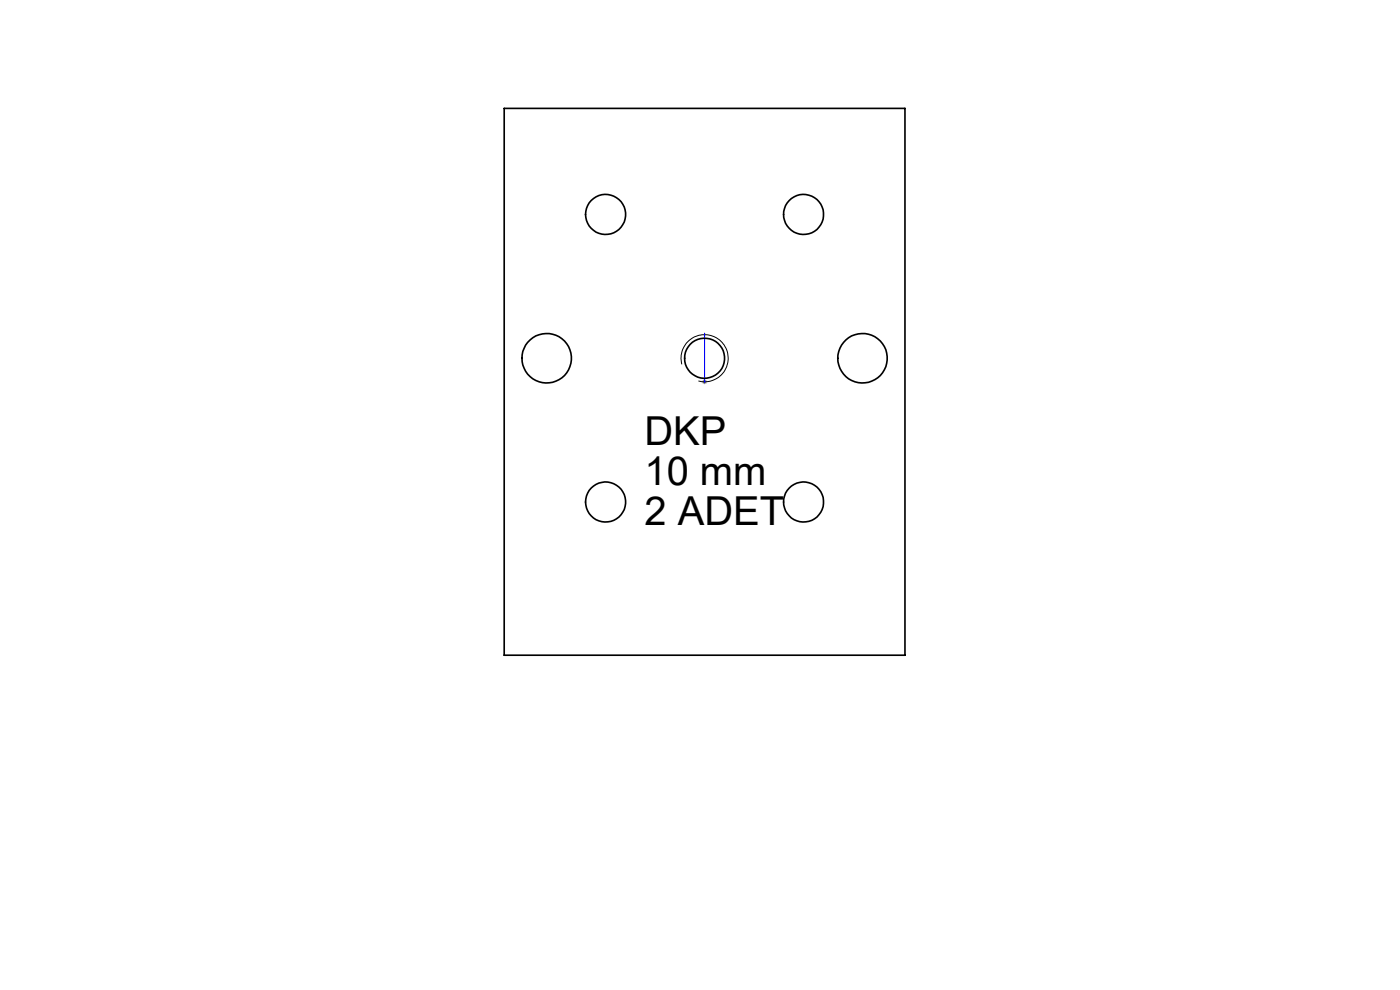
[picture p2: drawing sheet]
<svg xmlns="http://www.w3.org/2000/svg" width="297mm" height="210mm" viewBox="0 0 297 210" stroke-linecap="round" stroke-linejoin="round" font-family="sans-serif">
<defs><g id="words">
<g font-size="8.5">
<text x="136.7" y="94.4">DKP</text>
<text x="136.7" y="102.9">10 mm</text>
<text x="136.7" y="111.4">2 ADET</text>
</g>
</g></defs>
<path d="M149.5 70.7v.4v-.4M149.5 70.7v10.3M149.5 80.8v.3zM149.5 81h.1" fill="none" stroke="#00f" stroke-width=".21"/>
<path d="M149 81h1M149.1 80.6l.7 .7M149.5 80.5v1M149.8 80.6l-.7 .7" fill="none" stroke="#808080" stroke-width=".21"/>
<path d="M144.6 77.3a5 5 0 0 1 4.4-6.3 5 5 0 0 1 5.4 5.4 5 5 0 0 1-6.2 4.4" fill="none" stroke="#000" stroke-width=".21"/>
<path d="M149.5 80.8v.3zM149.5 70.7v.4z" fill="#00f"/>
<g fill="none" stroke="#000" stroke-width=".35">
<path d="M107 23h85v116h-85z"/>
<circle cx="128.5" cy="45.5" r="4.3"/>
<circle cx="170.5" cy="45.5" r="4.3"/>
<circle cx="116" cy="76" r="5.2"/>
<circle cx="149.5" cy="76" r="4.2"/>
<circle cx="183" cy="76" r="5.2"/>
<circle cx="128.5" cy="106.5" r="4.3"/>
<circle cx="170.5" cy="106.5" r="4.3"/>
</g>
<use href="#words"/>
</svg>
